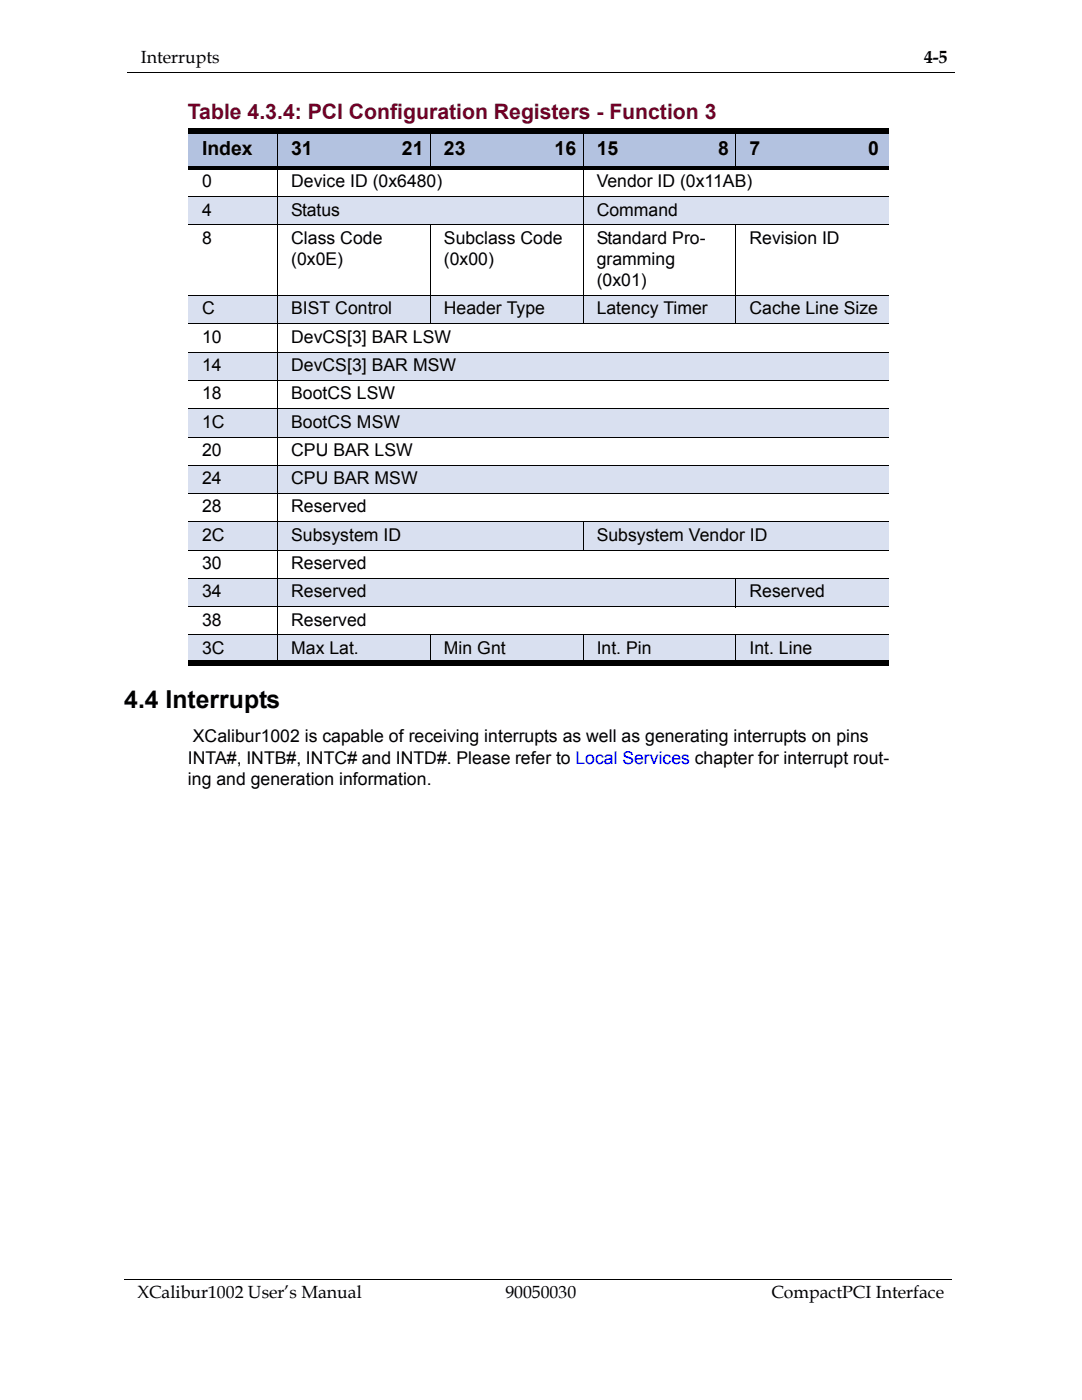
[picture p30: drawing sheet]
<svg xmlns="http://www.w3.org/2000/svg" width="216mm" height="279mm" viewBox="0 0 216 279" stroke-linecap="round" stroke-linejoin="round" font-family="sans-serif">
<defs><g id="words">
<text font-size="4.9" x="24.8" y="141.3">4.4 Interrupts</text>
<text font-size="4.2" fill="#720026" x="37.5" y="23.7">Table 4.3.4: PCI Configuration Registers - Function 3</text>
<g font-size="3.9">
<text x="40.3" y="30.9">Index</text>
<text x="58.1" y="30.9">31</text>
<text x="80.2" y="30.9">21</text>
<text x="88.6" y="30.9">23</text>
<text x="110.7" y="30.9">16</text>
<text x="119.1" y="30.9">15</text>
<text x="143.3" y="30.9">8</text>
<text x="149.5" y="30.9">7</text>
<text x="173.3" y="30.9">0</text>
</g>
<g font-size="3.5">
<text x="28.1" y="12.7">Interrupts</text>
<text x="184.4" y="12.7">4-5</text>
<text x="40.3" y="37.4">0</text>
<text x="58.1" y="37.4">Device ID (0x6480)</text>
<text x="119.1" y="37.4">Vendor ID (0x11AB)</text>
<text x="40.3" y="43">4</text>
<text x="58.1" y="43">Status</text>
<text x="119.1" y="43">Command</text>
<text x="40.3" y="48.6">8</text>
<text x="58.1" y="48.6">Class Code</text>
<text x="58.1" y="52.9">(0x0E)</text>
<text x="88.6" y="48.6">Subclass Code</text>
<text x="88.6" y="52.9">(0x00)</text>
<text x="119.1" y="48.6">Standard Pro-</text>
<text x="119.1" y="52.9">gramming</text>
<text x="149.5" y="48.6">Revision ID</text>
<text x="119.1" y="57.1">(0x01)</text>
<text x="40.3" y="62.8">C</text>
<text x="58.1" y="62.8">BIST Control</text>
<text x="88.6" y="62.8">Header Type</text>
<text x="119.1" y="62.8">Latency Timer</text>
<text x="149.5" y="62.8">Cache Line Size</text>
<text x="40.3" y="68.4">10</text>
<text x="58.1" y="68.4">DevCS[3] BAR LSW</text>
<text x="40.3" y="74">14</text>
<text x="58.1" y="74">DevCS[3] BAR MSW</text>
<text x="40.3" y="79.7">18</text>
<text x="58.1" y="79.7">BootCS LSW</text>
<text x="40.3" y="85.3">1C</text>
<text x="58.1" y="85.3">BootCS MSW</text>
<text x="40.3" y="91">20</text>
<text x="58.1" y="91">CPU BAR LSW</text>
<text x="40.3" y="96.6">24</text>
<text x="58.1" y="96.6">CPU BAR MSW</text>
<text x="40.3" y="107.9">2C</text>
<text x="40.3" y="102.3">28</text>
<text x="58.1" y="107.9">Subsystem ID</text>
<text x="58.1" y="102.3">Reserved</text>
<text x="119.1" y="107.9">Subsystem Vendor ID</text>
<text x="40.3" y="113.6">30</text>
<text x="58.1" y="113.6">Reserved</text>
<text x="40.3" y="119.2">34</text>
<text x="58.1" y="119.2">Reserved</text>
<text x="149.5" y="119.2">Reserved</text>
<text x="40.3" y="124.9">38</text>
<text x="58.1" y="124.9">Reserved</text>
<text x="40.3" y="130.5">3C</text>
<text x="58.1" y="130.5">Max Lat.</text>
<text x="88.6" y="130.5">Min Gnt</text>
<text x="119.1" y="130.5">Int. Pin</text>
<text x="149.5" y="130.5">Int. Line</text>
<text x="38.5" y="148.1">XCalibur1002 is capable of receiving interrupts as well as generating interrupts on pins</text>
<text x="37.5" y="152.4">INTA#, INTB#, INTC# and INTD#. Please refer to Local Services chapter for interrupt rout-</text>
<text x="37.5" y="156.6">ing and generation information.</text>
<text x="27.4" y="259.1">XCalibur1002 User’s Manual</text>
<text x="100.9" y="259.1">90050030</text>
<text x="153.9" y="259.1">CompactPCI Interface</text>
</g>
</g></defs>
<path d="M25.4 14.5h165.1" fill="none" stroke="#000" stroke-width=".2"/>
<path d="M24.7 249.3h165.9v15.3h-165.9z" fill="#fff"/>
<path d="M24.7 255.3h165.1" fill="none" stroke="#000" stroke-width=".2"/>
<g fill="#b3c2e0">
<path d="M37.6 26.2h17.8v7.4h-17.8z"/>
<path d="M55.4 26.2h30.5v7.4h-30.5z"/>
<path d="M85.9 26.2h30.5v7.4h-30.5z"/>
<path d="M116.4 26.2h30.5v7.4h-30.5z"/>
<path d="M146.9 26.2h30.4v7.4h-30.4z"/>
</g>
<g fill="#d9e0f0">
<path d="M37.6 39.2h17.8v5.7h-17.8z"/>
<path d="M55.4 39.2h61v5.7h-61z"/>
<path d="M116.4 39.2h60.9v5.7h-60.9z"/>
<path d="M37.6 59h17.8v5.6h-17.8z"/>
<path d="M55.4 59h30.5v5.6h-30.5z"/>
<path d="M85.9 59h30.5v5.6h-30.5z"/>
<path d="M116.4 59h30.5v5.6h-30.5z"/>
<path d="M146.9 59h30.4v5.6h-30.4z"/>
<path d="M37.6 70.3h17.8v5.6h-17.8z"/>
<path d="M55.4 70.3h121.9v5.6h-121.9z"/>
<path d="M37.6 81.6h17.8v5.6h-17.8z"/>
<path d="M55.4 81.6h121.9v5.6h-121.9z"/>
<path d="M37.6 92.9h17.8v5.6h-17.8z"/>
<path d="M55.4 92.9h121.9v5.6h-121.9z"/>
<path d="M37.6 104.2h17.8v5.6h-17.8z"/>
<path d="M55.4 104.2h61v5.6h-61z"/>
<path d="M116.4 104.2h60.9v5.6h-60.9z"/>
<path d="M37.6 115.4h17.8v5.7h-17.8z"/>
<path d="M55.4 115.4h91.5v5.7h-91.5z"/>
<path d="M146.9 115.4h30.4v5.7h-30.4z"/>
<path d="M37.6 126.7h17.8v5.7h-17.8z"/>
<path d="M55.4 126.7h30.5v5.7h-30.5z"/>
<path d="M85.9 126.7h30.5v5.7h-30.5z"/>
<path d="M116.4 126.7h30.5v5.7h-30.5z"/>
<path d="M146.9 126.7h30.4v5.7h-30.4z"/>
</g>
<g fill="none" stroke="#000" stroke-width=".2">
<path d="M37.6 39.2h139.7M55.4 25.7v107.2M85.9 25.7v8.3M116.4 25.7v39M146.9 25.7v8.3M37.6 44.9h139.7M37.6 59h139.7M85.9 44.8v19.9M146.9 44.8v19.9M37.6 64.6h139.7M37.6 70.3h139.7M37.6 75.9h139.7"/>
<path d="M37.6 81.6h139.7M37.6 87.2h139.7M37.6 92.9h139.7M37.6 98.5h139.7M37.6 104.2h139.7M37.6 109.8h139.7M37.6 115.4h139.7M116.4 104.1v5.8M146.9 115.4v5.8M37.6 121.1h139.7M37.6 126.7h139.7M85.9 126.6v6.3"/>
<path d="M116.4 126.6v6.3M146.9 126.6v6.3"/>
</g>
<path d="M37.6 25.7h139.7v1h-139.7zM37.6 33.3h139.7v.7h-139.7zM37.6 131.8h139.7v1.1h-139.7z" fill="#000"/>
<use href="#words"/>
</svg>
